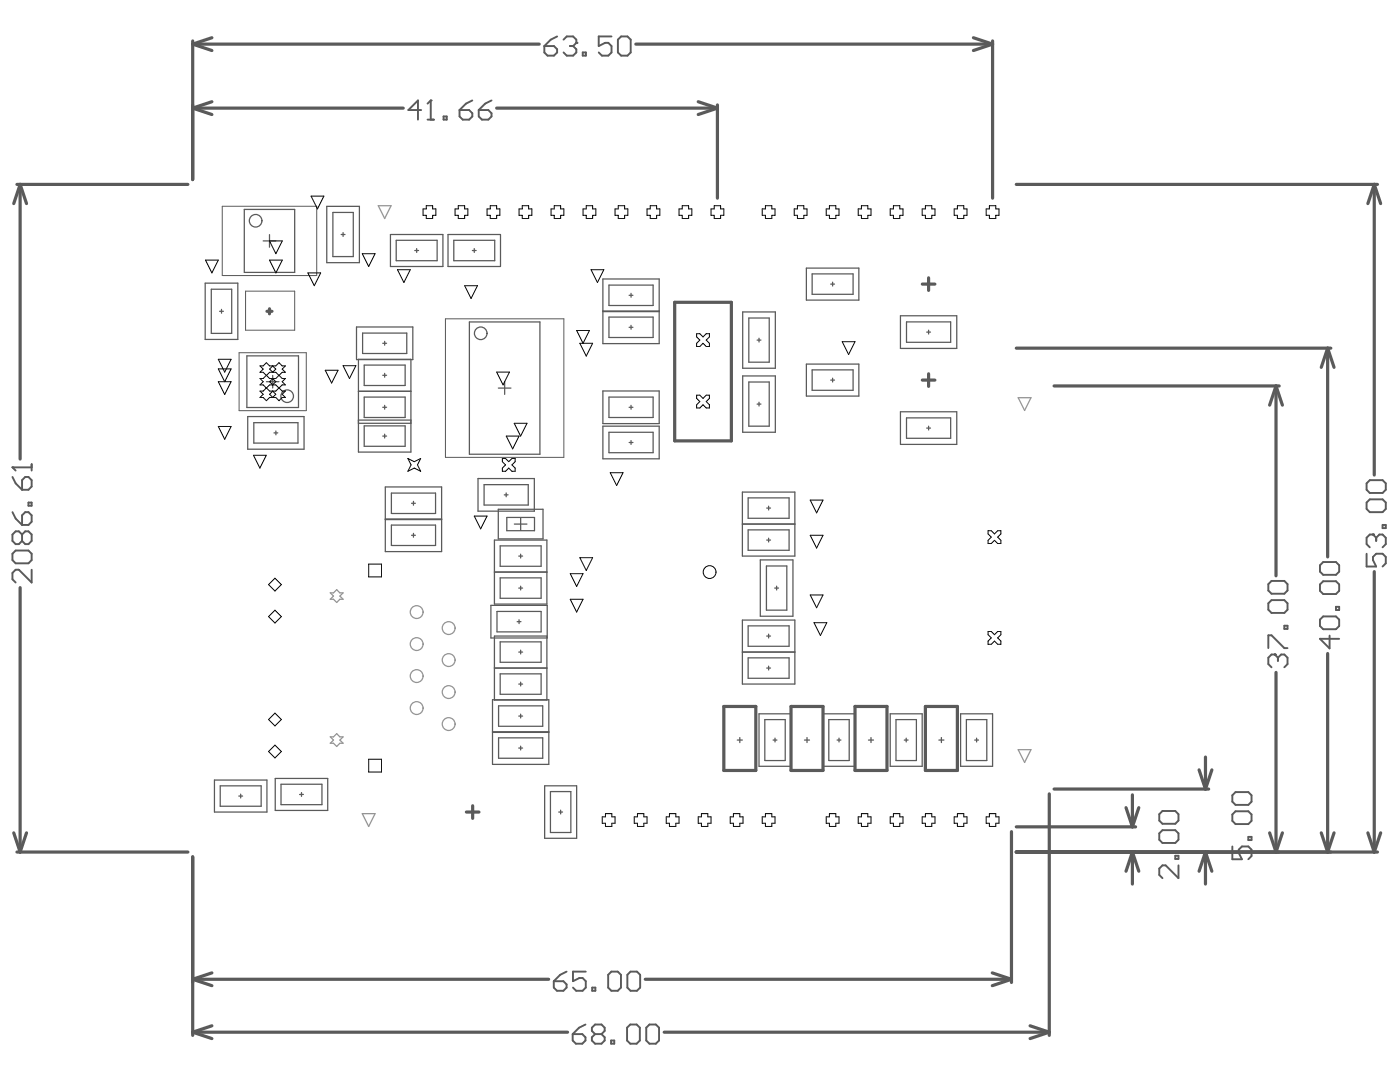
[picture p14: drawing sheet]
<svg xmlns="http://www.w3.org/2000/svg" width="279mm" height="216mm" viewBox="0 0 279 216" stroke-linecap="round" stroke-linejoin="round" font-family="sans-serif">
<g fill="none" stroke="#5a5a5a" stroke-width=".64">
<path d="M38.5 8.8l3.8 1.3M38.5 8.2v27.6M38.5 8.8h69.1M42.3 7.5l-3.8 1.3M126.9 8.8h71.2M194.3 7.5l3.8 1.3M198.1 8.2v31.3M198.1 8.8l-3.8 1.3M3.4 36.8h34.1M4 36.8l1.3 3.8M4 36.8v54.8M4 36.8l-1.3 3.8"/>
<path d="M38.5 21.6l3.8 1.3M38.5 21.6h42M42.3 20.3l-3.8 1.3M99.1 21.6h44.1M139.3 20.3l3.9 1.3M143.2 20.9v18.6M143.2 21.6l-3.9 1.3M202.8 36.8h72.1M274.3 36.8l1.2 3.8M274.3 36.8v58M274.3 36.8l-1.3 3.8M202.8 69.5h62.8"/>
<path d="M210.4 77h44.9M254.7 77l1.2 3.8M254.7 77v37.9M254.7 77l-1.3 3.8M265 69.5l1.2 3.8M265 69.5v41.6M265 69.5l-1.3 3.8M4 117.3v52.7M274.3 114.1v55.9M254.7 134.2v35.8M265 130.4v39.6M209.4 158.4v48.2"/>
<path d="M210.4 157.4h30.8M226 158.6v6.4M239.3 153.6l1.3 3.8M240.6 151.1v6.3M241.9 153.6l-1.3 3.8M2.7 166.2l1.3 3.8M3.4 170h34.1M5.3 166.2l-1.3 3.8M38.5 171v35.6M201.9 165.9v30.1M202.8 170h72.1M202.8 165h23.8"/>
<path d="M224.7 161.2l1.3 3.8M226 170l1.3 3.8M226 170l-1.3 3.8M226 170v6.4M227.3 161.2l-1.3 3.8M240.6 170l1.3 3.8M240.6 170l-1.3 3.8M240.6 170v6.4M253.4 166.2l1.3 3.8M255.9 166.2l-1.2 3.8M263.7 166.2l1.3 3.8M266.2 166.2l-1.2 3.8"/>
<path d="M273 166.2l1.3 3.8M275.5 166.2l-1.2 3.8M38.5 195.4l3.8 1.3M38.5 195.4h71M42.3 194.1l-3.8 1.3M128.8 195.4h73.1M198 194.1l3.9 1.3M201.9 195.4l-3.9 1.3M38.5 206l3.8 1.2M38.5 206h74.8M42.3 204.7l-3.8 1.3M132.5 206h76.9"/>
<path d="M205.6 204.7l3.8 1.3M209.4 206l-3.8 1.2"/>
</g>
<path d="M108.6 9.2h2l.6 .6v.7l-.6 .6h-1.3l-.7-.6zM111.2 7.3l-1.3 .6-1.3 1.3M112.5 7.9l.6-.6h1.3l.6 .6v.7M110.5 195.8h1.9l.7 .6v.7l-.7 .6h-1.2l-.7-.6zM113.1 193.9l-1.3 .6-1.3 1.3M116.9 193.9h-2.5v1.9l1.2-.7h.7l.6 .7v1.3l-.6 .6h-1.3l-.6-.6M118.2 197.1h.6v.6h-.6zM121.4 194.5l.6-.6h1.3l.6 .6v2.6l-.6 .6h-1.3l-.6-.6zM125.2 194.5l.6-.6h1.3l.7 .6v2.6l-.7 .6h-1.3l-.6-.6z" fill="none" stroke="#5a5a5a" stroke-width=".38"/>
<circle cx="115" cy="8.6" r=".19" fill="#5a5a5a"/>
<g fill="none" stroke="#5a5a5a" stroke-width=".38">
<path d="M113.7 9.2h.7M114.4 9.2l.6 .6v.7l-.6 .6h-1.3l-.6-.6M115 8.6l-.6 .6M116.3 10.5h.6v.6h-.6zM122 7.3h-2.5v1.9l1.3-.6h.6l.6 .6v1.3l-.6 .6h-1.3l-.6-.6M123.3 7.9l.7-.6h1.2l.7 .6v2.6l-.7 .6h-1.2l-.7-.6zM254.4 130.6h-.6l-.7 .6v1.3l.7 .7M245.9 158.7l.7-.6h2.5l.7 .6v1.3l-.7 .6h-2.5l-.7-.6zM231.4 162.5l.6-.7h2.6l.6 .7v1.2l-.6 .7h-2.6l-.6-.7zM231.4 166.3l.6-.6h2.6l.6 .6v1.3l-.6 .6h-2.6l-.6-.6zM234.6 170.8h.6v.6h-.6zM235.2 172.7v2.5l-2.6-2.5h-.6l-.6 .6v1.3l.6 .6"/>
<path d="M245.9 162.5l.7-.6h2.5l.7 .6v1.3l-.7 .6h-2.5l-.7-.6zM245.9 168.9v2.6h2l-.7-1.3v-.7l.7-.6h1.2l.7 .6v1.3l-.7 .7M249.1 167h.7v.6h-.7z"/>
</g>
<circle cx="254.4" cy="130.6" r=".19" fill="#5a5a5a"/>
<g fill="none" stroke="#5a5a5a" stroke-width=".38">
<path d="M253.1 116.6l.7-.7h2.5l.7 .7v1.2l-.7 .7h-2.5l-.7-.7zM263.4 112.8l.7-.7h2.5l.7 .7v1.3l-.7 .6h-2.5l-.7-.6zM263.4 116.6l.7-.6h2.5l.7 .6v1.3l-.7 .6h-2.5l-.7-.6zM272.7 110.5v2.5h1.9l-.6-1.2v-.7l.6-.6h1.3l.7 .6v1.3l-.7 .6M274 106.7h-.6l-.7 .6v1.3l.7 .6M253.1 120.4l.7-.7h2.5l.7 .7v1.3l-.7 .6h-2.5l-.7-.6zM253.1 129.3v-2.5h.7l2.5 2.5h.7M254.4 130.6l.6 .6M255 131.2v.7M255 131.2l.7-.6h.6l.7 .6v1.3l-.7 .7M256.3 124.9h.7v.6h-.7zM263.4 123.6l.7-.6h2.5l.7 .6v1.3l-.7 .7h-2.5l-.7-.7z"/>
<path d="M265.3 126.8v2.6l-1.9-1.9h3.9M266.6 121.1h.7v.6h-.7z"/>
</g>
<circle cx="274" cy="106.7" r=".19" fill="#5a5a5a"/>
<path d="M84.1 22h-2.6l1.9-2v3.9M85.3 23.9h1.3M86 20v3.9M273.4 95.8h2.5l.7 .6v1.3l-.7 .7h-2.5l-.7-.7v-1.3zM273.4 99.6h2.5l.7 .7v1.3l-.7 .6h-2.5l-.7-.6v-1.3zM274 106.7l.6 .6M274.6 107.3v.6M274.6 107.3l.7-.6h.6l.7 .6v1.3l-.7 .6M275.9 104.7h.7v.7h-.7z" fill="none" stroke="#5a5a5a" stroke-width=".38"/>
<circle cx="86" cy="20" r=".19" fill="#5a5a5a"/>
<g fill="none" stroke="#5a5a5a" stroke-width=".38">
<path d="M86 20l-.7 .7M88.5 23.2h.7v.7h-.7zM91.7 22h1.9l.7 .6v.6l-.7 .7h-1.3l-.6-.7zM94.3 20l-1.3 .7-1.3 1.3M95.5 22h2l.6 .6v.6l-.6 .7h-1.3l-.7-.7zM98.1 20l-1.3 .7-1.3 1.3M2.5 95.2l.6 1.2 1.3 1.3M2.5 93.3h3.8M5 95.2h.7l.6 .6v1.3l-.6 .6h-1.3v-1.9zM6.3 92.6v1.3M2.5 110.5l.6-.6h2.6l.6 .6v1.3l-.6 .6h-2.6l-.6-.6zM2.5 102.2l.6 1.3 1.3 1.2"/>
<path d="M4.4 102.8l.6-.6h.7l.6 .6v1.3l-.6 .6h-1.3zM4.4 106.7l.6-.7h.7l.6 .7v1.2l-.6 .7h-.7l-.6-.7M4.4 106.7l-.6-.7h-.7l-.6 .7v1.2l.6 .7h.7l.6-.7M4.4 106.7v1.2M5.7 100.3h.6v.6h-.6zM6.3 113.7v2.5l-2.5-2.5h-.7l-.6 .6v1.3l.6 .6"/>
</g>
<circle cx="2.5" cy="93.3" r=".19" fill="#5a5a5a"/>
<path d="M2.5 93.3l.6 .6M114.3 206.3h1.9l.6 .7v.6l-.6 .7h-1.3l-.6-.7zM116.8 204.4l-1.2 .7-1.3 1.2M118.8 206.3l-.7 .7v.6l.7 .7h1.2l.7-.7v-.6l-.7-.7M118.8 206.3h1.2M118.8 206.3l-.7-.6v-.6l.7-.7h1.2l.7 .7v.6l-.7 .6M122 207.6h.6v.7h-.6zM125.8 204.4h1.3l.6 .7v2.5l-.6 .7h-1.3l-.7-.7v-2.5zM129.6 204.4h1.3l.6 .7v2.5l-.6 .7h-1.3l-.6-.7v-2.5z" fill="none" stroke="#5a5a5a" stroke-width=".38"/>
<g fill="none" stroke="#5a5a5a" stroke-width=".25">
<path d="M40.9 56.5h6.6v11.2h-6.6zM42.2 57.7h4v8.8h-4zM48.8 41.8h10v12.6h-10zM52.5 48.1h2.5M53.8 46.8v2.5M65.2 41.2h6.5v11.2h-6.5zM66.4 42.4h4.1v8.8h-4.1zM68.1 46.8h.8M68.5 46.4v.8M77.9 46.8h10.5v6.4h-10.5zM79.1 48h8.1v4h-8.1zM82.8 50h.7"/>
<path d="M83.2 49.6v.8M89.4 46.8h10.5v6.4h-10.5zM90.6 48h8.1v4h-8.1zM94.3 50h.7M94.6 49.6v.8M120.3 55.7h11.3v12.9h-11.3zM121.5 56.9h8.8v4.1h-8.8zM125.6 58.9h.7M125.9 58.5v.8M160.9 53.5h10.5v6.4h-10.5zM162.1 54.7h8.1v4h-8.1zM165.8 56.7h.7"/>
<path d="M166.2 56.3v.8M43.8 62.1h.8M44.2 61.7v.8M49.3 71h10.3v10.3h-10.3zM53.2 76.2h2.5M54.4 74.9v2.5M71.2 65.2h11.2v6.6h-11.2zM71.5 71.7h10.5v18.5h-10.5zM71.5 78.1h10.5M72.4 66.5h8.8v4h-8.8zM72.7 72.8h8.2v4.1h-8.2zM72.7 79.2h8.2v4.1h-8.2z"/>
<path d="M76.4 74.9h.8M76.4 68.5h.8M76.8 68.1v.8M76.8 74.5v.8M93.7 64.2h14.1v26.4h-14.1zM99.5 77.4h2.5M100.7 76.2v2.5M120.3 78h11.3v6.5h-11.3zM120.3 62.2h11.3M120.3 62.1h11.3M121.5 63.3h8.8v4h-8.8zM121.5 79.2h8.8v4.1h-8.8z"/>
<path d="M125.6 65.3h.7M125.9 64.9v.8M148.2 62.2h6.5v11.3h-6.5zM148.2 75h6.5v11.3h-6.5zM149.4 76.2h4.1v8.8h-4.1zM149.4 63.5h4.1v8.8h-4.1zM151.1 67.9h.8M151.5 67.5v.7M160.9 72.7h10.5v6.3h-10.5zM162.1 73.8h8.1v4.1h-8.1zM165.8 75.8h.7M166.2 75.5v.7"/>
<path d="M179.7 63h11.2v6.5h-11.2zM180.9 64.2h8.8v4.1h-8.8zM184.9 66.3h.8M185.3 65.9v.7M49.4 83.1h11.3v6.5h-11.3zM50.7 84.3h8.8v4.1h-8.8zM54.7 86.4h.7M55.1 86v.8M71.5 83.8h10.5M71.5 84.5h10.5M72.7 85h8.2v4.1h-8.2zM76.4 87h.8"/>
<path d="M76.4 81.3h.8M76.8 80.9v.8M76.8 86.6v.8M76.9 97.2h11.2v12.9h-11.2zM78.1 98.4h8.8v4.1h-8.8zM95.4 95.5h11.2v6.5h-11.2zM96.6 96.7h8.8v4.1h-8.8zM100.6 98.7h.8M101 98.4v.7M120.3 85h11.3v6.5h-11.3zM121.5 86.3h8.8v4h-8.8zM125.6 81.3h.7"/>
<path d="M125.6 88.3h.7M125.9 80.9v.8M125.9 87.9v.8M148.2 98.2h10.4v12.8h-10.4zM149.3 99.3h8.2v4.1h-8.2zM151.1 80.6h.8M151.5 80.2v.8M179.7 82.2h11.2v6.5h-11.2zM180.9 83.4h8.8v4.1h-8.8zM184.9 85.4h.8M185.3 85v.8M76.9 103.7h11.2"/>
<path d="M76.9 103.6h11.2M78.1 104.8h8.8v4h-8.8zM82.1 106.8h.8M82.1 100.4h.8M82.5 100v.8M82.5 106.4v.8M98.7 107.8h10.4v12.7h-10.4zM98.7 114.2h10.4M99.4 101.6h9v5.9h-9zM99.8 108.9h8.2v4.1h-8.2zM99.8 115.3h8.2v4.1h-8.2zM101.1 103.3h5.6v2.6h-5.6z"/>
<path d="M102.7 104.6h2.5M103.5 117.3h.8M103.5 111h.8M103.9 103.3v2.5M103.9 110.6v.7M103.9 117v.7M148.2 104.6h10.4M149.3 105.7h8.2v4.1h-8.2zM151.7 111.7h6.5v11.3h-6.5zM153 112.9h4v8.8h-4zM153 107.8h.8M153 101.4h.8"/>
<path d="M153.4 101v.8M153.4 107.4v.7M154.6 117.3h.8M155 117v.7M98 120.8h11.2v6.5h-11.2zM98.3 139.6h11.2v12.9h-11.2zM98.7 133.3h10.4M98.7 126.9h10.4v12.8h-10.4zM99.2 122h8.8v4.1h-8.8zM99.8 128.1h8.2v4h-8.2zM99.8 134.5h8.2v4h-8.2zM103.2 124h.8"/>
<path d="M103.5 136.5h.8M103.5 130.1h.8M103.6 123.7v.7M103.9 129.7v.8M103.9 136.1v.8M148.2 123.7h10.4v12.8h-10.4zM148.2 130.1h10.4M149.3 124.9h8.2v4.1h-8.2zM149.3 131.3h8.2v4h-8.2zM153 133.3h.8M153 126.9h.8M153.4 126.5v.8"/>
<path d="M153.4 132.9v.8M42.8 155.7h10.5v6.3h-10.5zM44 156.8h8.1v4.1h-8.1zM47.7 158.8h.7M48 158.5v.7M54.9 155.3h10.5v6.4h-10.5zM56.1 156.5h8.2v4.1h-8.2zM59.8 158.5h.8M60.2 158.1v.8M98.3 146h11.2M98.3 146.1h11.2M99.5 140.8h8.8v4.1h-8.8z"/>
<path d="M99.5 147.2h8.8v4.1h-8.8zM103.5 149.3h.8M103.5 142.9h.8M103.9 142.5v.8M103.9 148.9v.7M108.7 156.8h6.4v10.5h-6.4zM109.9 158h4v8.1h-4zM147.1 147.7h1M147.6 147.2v1M151.5 142.4h6.4v10.5h-6.4zM152.6 143.6h4.1v8.2h-4.1zM154.3 147.7h.8"/>
<path d="M154.7 147.3v.8M160.6 147.7h1M161.1 147.2v1M164.2 142.4h6.4v10.5h-6.4zM165.4 143.6h4.1v8.2h-4.1zM167.1 147.7h.7M167.4 147.3v.8M173.3 147.7h1M173.8 147.2v1M177.7 142.4h6.3v10.5h-6.3zM178.8 143.6h4.1v8.2h-4.1zM180.5 147.7h.7"/>
<path d="M180.9 147.3v.8M187.4 147.7h1M187.9 147.2v1M191.7 142.4h6.4v10.5h-6.4zM192.9 143.6h4v8.2h-4zM194.5 147.7h.8M194.9 147.3v.8M111.5 162h.8M111.9 161.7v.7"/>
<circle cx="51" cy="44" r="1.26"/>
<circle cx="57.3" cy="79.1" r="1.26"/>
<circle cx="95.9" cy="66.5" r="1.26"/>
</g>
<g fill="none" stroke="#5a5a5a" stroke-width=".64">
<path d="M184.1 56.7h2.5M185.3 55.4v2.5M53.3 62.1h1M53.8 61.6v1M134.6 60.3h11.4v27.7h-11.4zM184.1 75.8h2.5M185.3 74.6v2.5M144.5 141h6.3v12.7h-6.3zM157.9 141h6.3v12.7h-6.3zM170.6 141h6.4v12.7h-6.4zM184.7 141h6.4v12.7h-6.4zM93.1 162h2.5"/>
<path d="M94.3 160.8v2.5"/>
</g>
<path d="M44.4 41.2h18.8v13.8h-18.8zM49 58.1h9.8v7.8h-9.8zM47.7 70.4h13.4v11.5h-13.4zM88.9 63.6h23.6v27.7h-23.6z" fill="none" stroke="#5a5a5a" stroke-width=".2"/>
<g fill="none" stroke="#000" stroke-width=".2">
<path d="M62.1 39.1h2.5l-1.2 2.6zM41 51.9h2.6l-1.3 2.6zM53.8 48.1h2.5l-1.2 2.5zM53.8 51.9h2.5l-1.2 2.6zM61.4 54.5h2.6l-1.3 2.5zM72.3 50.6h2.6l-1.3 2.6zM79.3 53.8h2.6l-1.3 2.6zM84.4 41.7h.7v-.7h1.2v.7h.7v1.3h-.7v.6h-1.2v-.6h-.7zM90.8 41.7h.7v-.7h1.2v.7h.7v1.3h-.7v.6h-1.2v-.6h-.7zM92.7 57h2.6l-1.3 2.6zM97.2 41.7h.6v-.7h1.3v.7h.7v1.3h-.7v.6h-1.3v-.6h-.6zM103.6 41.7h.6v-.7h1.3v.7h.6v1.3h-.6v.6h-1.3v-.6h-.6z"/>
<path d="M110 41.7h.6v-.7h1.3v.7h.6v1.3h-.6v.6h-1.3v-.6h-.6zM116.4 41.7h.6v-.7h1.3v.7h.6v1.3h-.6v.6h-1.3v-.6h-.6zM118 53.8h2.5l-1.3 2.6zM122.7 41.7h.7v-.7h1.3v.7h.6v1.3h-.6v.6h-1.3v-.6h-.7zM129.1 41.7h.7v-.7h1.2v.7h.7v1.3h-.7v.6h-1.2v-.6h-.7zM135.5 41.7h.7v-.7h1.2v.7h.7v1.3h-.7v.6h-1.2v-.6h-.7zM141.9 41.7h.6v-.7h1.3v.7h.7v1.3h-.7v.6h-1.3v-.6h-.6zM152.1 41.7h.7v-.7h1.2v.7h.7v1.3h-.7v.6h-1.2v-.6h-.7zM158.5 41.7h.6v-.7h1.3v.7h.7v1.3h-.7v.6h-1.3v-.6h-.6zM164.9 41.7h.6v-.7h1.3v.7h.6v1.3h-.6v.6h-1.3v-.6h-.6zM171.3 41.7h.6v-.7h1.3v.7h.6v1.3h-.6v.6h-1.3v-.6h-.6zM177.7 41.7h.6v-.7h1.3v.7h.6v1.3h-.6v.6h-1.3v-.6h-.6z"/>
<path d="M184 41.7h.7v-.7h1.3v.7h.6v1.3h-.6v.6h-1.3v-.6h-.7zM190.4 41.7h.7v-.7h1.2v.7h.7v1.3h-.7v.6h-1.2v-.6h-.7zM196.8 41.7h.7v-.7h1.2v.7h.7v1.3h-.7v.6h-1.2v-.6h-.7zM43.6 71.7h2.5l-1.3 2.5zM43.6 73.6h2.5l-1.3 2.6zM43.6 76.2h2.5l-1.3 2.5zM51.9 75.5h.6l1.3-1.2h1.2l1.3 1.2h.7l-.7 .7 .7 .6h-.7l-.6 .6-.7-.6h-1.2l-.6 .6-.7-.6h-.6l.6-.6zM51.9 78h.6l.7-.6 .6 .6h1.2l.7-.6 .6 .6h.7l-.7 .7 .7 .6h-.7l-.6 .7-.7-.7h-1.2l-.6 .7-.7-.7h-.6l.6-.6zM53.2 74.9l-.7-.6h-.6l.6-.7-.6-.6h.6l.7-.6 .6 .6h1.2l.7-.6 .6 .6h.7l-.7 .6 .7 .7h-.7l-.6 .6M53.2 74.9l.6 .6h1.2l.7-.6M54.4 75.5l.6 .7-.6 .6M54.4 73l.6 .6-.6 .7"/>
<path d="M54.4 78l.6 .7-.6 .6M54.4 73l-.6 .6 .6 .7M54.4 75.5l-.6 .7 .6 .6M54.4 78l-.6 .7 .6 .6M64.9 73.9h2.6l-1.3 2.5zM68.5 73h2.5l-1.3 2.5zM99.1 74.2h2.6l-1.3 2.6zM115.1 65.9h2.5l-1.2 2.6zM115.7 68.5h2.6l-1.3 2.6zM139 66.6h.7l.6 .6 .6-.6h.7v.6l-.7 .7 .7 .6v.6h-.7l-.6-.6-.6 .6h-.7v-.6l.7-.6-.7-.7zM139 78.9h.7l.6 .6 .6-.6h.7v.6l-.7 .6 .7 .7v.6h-.7l-.6-.6-.6 .6h-.7v-.6l.7-.7-.7-.6zM168.1 68.2h2.5l-1.2 2.5z"/>
<path d="M43.6 85.1h2.5l-1.3 2.6zM50.6 90.8h2.5l-1.2 2.6zM81.4 91.5l1.3 .6 1.3-.6-.7 1.3 .7 1.2-1.3-.6-1.3 .6 .6-1.2zM100.3 91.5h.6l.6 .6 .7-.6h.6v.6l-.6 .7 .6 .6v.6h-.6l-.7-.6-.6 .6h-.6v-.6l.6-.6-.6-.7zM101 87h2.6l-1.3 2.6zM102.6 84.5h2.6l-1.3 2.5zM121.8 94.3h2.5l-1.2 2.6zM161.7 99.8h2.5l-1.2 2.5zM53.6 116.7l1.3-1.3 1.3 1.3-1.3 1.2zM73.6 112.6h2.5v2.5h-2.5zM94.6 103h2.6l-1.3 2.5zM113.8 114.5h2.6l-1.3 2.5z"/>
<path d="M113.8 119.6h2.6l-1.3 2.5zM115.7 111.3h2.6l-1.3 2.5zM161.7 106.8h2.5l-1.2 2.6zM161.7 118.7h2.5l-1.2 2.6zM197.2 105.9h.6l.7 .6 .6-.6h.6v.6l-.6 .7 .6 .6v.7h-.6l-.6-.7-.7 .7h-.6v-.7l.6-.6-.6-.7zM53.6 123l1.3-1.2 1.3 1.2-1.3 1.3zM162.5 124.2h2.5l-1.3 2.6zM197.2 126h.6l.7 .6 .6-.6h.6v.6l-.6 .7 .6 .6v.7h-.6l-.6-.7-.7 .7h-.6v-.7l.6-.6-.6-.7zM53.6 150l1.3-1.3 1.3 1.3-1.3 1.2zM53.6 143.6l1.3-1.3 1.3 1.3-1.3 1.2zM73.6 151.5h2.5v2.5h-2.5zM120.2 163h.6v-.6h1.3v.6h.6v1.3h-.6v.6h-1.3v-.6h-.6z"/>
<path d="M126.6 163h.6v-.6h1.3v.6h.6v1.3h-.6v.6h-1.3v-.6h-.6zM133 163h.6v-.6h1.3v.6h.6v1.3h-.6v.6h-1.3v-.6h-.6zM139.3 163h.7v-.6h1.3v.6h.6v1.3h-.6v.6h-1.3v-.6h-.7zM145.7 163h.7v-.6h1.2v.6h.7v1.3h-.7v.6h-1.2v-.6h-.7zM152.1 163h.7v-.6h1.2v.6h.7v1.3h-.7v.6h-1.2v-.6h-.7zM164.9 163h.6v-.6h1.3v.6h.6v1.3h-.6v.6h-1.3v-.6h-.6zM171.3 163h.6v-.6h1.3v.6h.6v1.3h-.6v.6h-1.3v-.6h-.6zM177.7 163h.6v-.6h1.3v.6h.6v1.3h-.6v.6h-1.3v-.6h-.6zM184 163h.7v-.6h1.3v.6h.6v1.3h-.6v.6h-1.3v-.6h-.7zM190.4 163h.7v-.6h1.2v.6h.7v1.3h-.7v.6h-1.2v-.6h-.7zM196.8 163h.7v-.6h1.2v.6h.7v1.3h-.7v.6h-1.2v-.6h-.7z"/>
<circle cx="141.6" cy="114.2" r="1.28"/>
</g>
<g fill="none" stroke="#969696" stroke-width=".26">
<path d="M75.5 41h2.5l-1.2 2.6zM203.2 79.4h2.6l-1.3 2.5zM65.9 118.3h.7l.6-.6 .6 .6h.7l-.7 .6 .7 .7h-.7l-.6 .6-.6-.6h-.7l.7-.7zM65.9 147h.7l.6-.6 .6 .6h.7l-.7 .7 .7 .6h-.7l-.6 .6-.6-.6h-.7l.7-.6zM203.2 149.6h2.6l-1.3 2.5zM72.3 162.4h2.6l-1.3 2.5z"/>
<circle cx="83.2" cy="128.5" r="1.28"/>
<circle cx="83.2" cy="122.1" r="1.28"/>
<circle cx="83.2" cy="134.9" r="1.28"/>
<circle cx="89.5" cy="125.3" r="1.28"/>
<circle cx="89.5" cy="138.1" r="1.28"/>
<circle cx="89.5" cy="131.7" r="1.28"/>
<circle cx="83.2" cy="141.3" r="1.28"/>
<circle cx="89.5" cy="144.5" r="1.28"/>
</g>
</svg>
